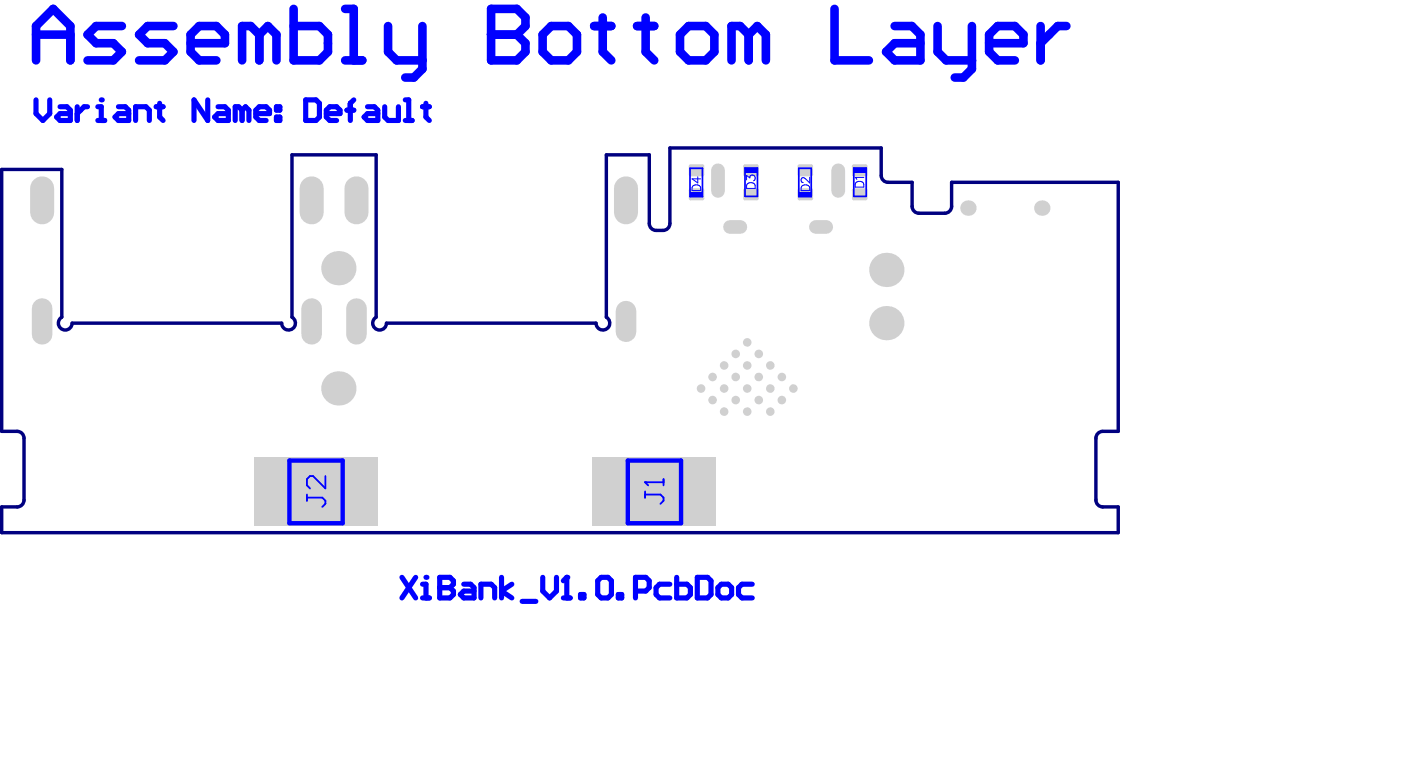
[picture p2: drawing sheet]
<svg xmlns="http://www.w3.org/2000/svg" width="272mm" height="147mm" viewBox="0 0 272 147" stroke-linecap="round" stroke-linejoin="round" font-family="sans-serif">
<path d="M.3 32.8h11.7v28.7a1.33 1.33 0 0 0 0 2.3 1.33 1.33 0 0 0 2-1.2h40.6a1.33 1.33 0 0 0 2 1.2 1.33 1.33 0 0 0 0-2.3v-31.5h16.3v31.5a1.33 1.33 0 0 0 0 2.3 1.33 1.33 0 0 0 2-1.2h40.7a1.33 1.33 0 0 0 2 1.2 1.33 1.33 0 0 0 0-2.3v-31.5h8.3v13.3a1.33 1.33 0 0 0 1.3 1.3h1.4a1.33 1.33 0 0 0 1.3-1.3v-14.6h41v5.3a1.33 1.33 0 0 0 1.3 1.3h4.6v4.7a1.33 1.33 0 0 0 1.4 1.3h5a1.33 1.33 0 0 0 1.3-1.3v-4.7h32.3v48.3h-3a1.33 1.33 0 0 0-1.3 1.3v12a1.33 1.33 0 0 0 1.3 1.3h3v5h-216.5v-5h3a1.33 1.33 0 0 0 1.4-1.3v-12a1.33 1.33 0 0 0-1.4-1.3h-3z" fill="none" stroke="#000080" stroke-width=".66"/>
<g fill="#d0d0d0">
<circle cx="140.4" cy="70.8" r=".83"/>
<circle cx="144.9" cy="66.3" r=".83"/>
<circle cx="135.9" cy="75.3" r=".83"/>
<circle cx="142.6" cy="68.6" r=".83"/>
<circle cx="138.2" cy="73.1" r=".83"/>
<circle cx="149.4" cy="70.8" r=".83"/>
<circle cx="153.8" cy="75.3" r=".83"/>
<circle cx="151.6" cy="73.1" r=".83"/>
<circle cx="147.1" cy="68.6" r=".83"/>
<circle cx="149.4" cy="79.8" r=".83"/>
<circle cx="151.6" cy="77.5" r=".83"/>
<circle cx="140.4" cy="79.8" r=".83"/>
<circle cx="138.2" cy="77.5" r=".83"/>
<circle cx="142.6" cy="73.1" r=".83"/>
<circle cx="144.9" cy="70.8" r=".83"/>
<circle cx="140.4" cy="75.3" r=".83"/>
<circle cx="144.9" cy="75.3" r=".83"/>
<circle cx="147.1" cy="73.1" r=".83"/>
<circle cx="142.6" cy="77.5" r=".83"/>
<circle cx="147.1" cy="77.5" r=".83"/>
<circle cx="149.4" cy="75.3" r=".83"/>
<circle cx="144.9" cy="79.8" r=".83"/>
</g>
<path d="M141.5 44h2" fill="none" stroke="#d0d0d0" stroke-width="2.7"/>
<g fill="#d0d0d0">
<circle cx="202" cy="40.3" r="1.5"/>
<circle cx="187.7" cy="40.3" r="1.5"/>
</g>
<path d="M139.2 33v4M162.5 33v4M158.2 44h2" fill="none" stroke="#d0d0d0" stroke-width="2.7"/>
<path d="M60.4 59.8v5M69.1 59.8v5M121.4 60.3v4" fill="none" stroke="#d0d0d0" stroke-width="4"/>
<path d="M60.4 36.5v4.7M121.4 36.5v4.7" fill="none" stroke="#d0d0d0" stroke-width="4.7"/>
<circle cx="65.6" cy="75.3" r="3.3" fill="#d0d0d0"/>
<path d="M69.1 36.5v4.7" fill="none" stroke="#d0d0d0" stroke-width="4.7"/>
<g fill="#d0d0d0">
<circle cx="65.6" cy="52" r="3.3"/>
<circle cx="171.9" cy="62.6" r="3.3"/>
<circle cx="171.9" cy="52.3" r="3.3"/>
</g>
<path d="M8.2 59.8v5" fill="none" stroke="#d0d0d0" stroke-width="4"/>
<path d="M8.2 36.5v4.7" fill="none" stroke="#d0d0d0" stroke-width="4.7"/>
<g fill="#d0d0d0">
<path d="M154.6 36.8l.4-.3h2.3l.3 .3v1.7l-.3 .3h-2.3l-.4-.3z" fill-rule="evenodd"/>
<path d="M133.6 36.8l.3-.3h2.3l.3 .3v1.7l-.3 .3h-2.3l-.3-.3z" fill-rule="evenodd"/>
<path d="M154.6 32.2l.4-.4h2.3l.3 .4v1.6l-.3 .4h-2.3l-.4-.4z" fill-rule="evenodd"/>
<path d="M133.6 32.2l.3-.4h2.3l.3 .4v1.6l-.3 .4h-2.3l-.3-.4z" fill-rule="evenodd"/>
<path d="M144.1 36.8l.3-.3h2.3l.4 .3v1.7l-.4 .3h-2.3l-.3-.3z" fill-rule="evenodd"/>
<path d="M165.2 36.8l.3-.3h2.3l.4 .3v1.7l-.4 .3h-2.3l-.3-.3z" fill-rule="evenodd"/>
<path d="M144.1 32.2l.3-.4h2.3l.4 .4v1.6l-.4 .4h-2.3l-.3-.4z" fill-rule="evenodd"/>
<path d="M165.5 31.8h2.3l.4 .4v1.6l-.4 .4h-2.3l-.3-.4v-1.6z" fill-rule="evenodd"/>
<path d="M114.9 88.6h24v13.3h-24z" fill-rule="evenodd"/>
<path d="M49.3 88.6h24v13.3h-24z" fill-rule="evenodd"/>
</g>
<g fill="#d0d0d0">
<path d="M155 38.5v.3zM154.6 38.5h.4v.3z"/>
<path d="M157.3 38.5h.3zM157.3 38.5h.3l-.3 .3z"/>
<path d="M157.3 36.5v.3zM157.3 36.5l.3 .3h-.3z"/>
<path d="M154.6 36.8h.4zM154.7 36.7l.3-.2v.3h-.4z"/>
<path d="M133.9 38.5v.3zM133.6 38.5h.3v.3z"/>
<path d="M136.2 38.5h.3zM136.2 38.5h.3l-.3 .3z"/>
<path d="M136.2 36.5v.3zM136.2 36.5l.3 .3h-.3z"/>
<path d="M133.6 36.8h.3zM133.6 36.7l.3-.2v.3h-.3z"/>
<path d="M155 33.8v.4zM154.6 33.8h.4v.4z"/>
<path d="M157.3 33.8h.3zM157.3 33.8h.3l-.3 .4z"/>
<path d="M157.3 31.8v.4zM157.3 31.8l.3 .4h-.3z"/>
<path d="M154.6 32.2h.4zM154.7 32l.3-.2v.4h-.4z"/>
<path d="M133.9 33.8v.4zM133.6 33.8h.3v.4z"/>
<path d="M136.2 33.8h.3zM136.2 33.8h.3l-.3 .4z"/>
<path d="M136.2 31.8v.4zM136.2 31.8l.3 .4h-.3z"/>
<path d="M133.6 32.2h.3zM133.6 32l.3-.2v.4h-.3z"/>
<path d="M146.7 36.5v.3zM146.7 36.5l.4 .3h-.4z"/>
<path d="M144.1 36.8h.3zM144.1 36.7l.3-.2v.3h-.3z"/>
<path d="M144.4 38.5v.3zM144.1 38.5h.3v.3z"/>
<path d="M146.7 38.5h.4zM146.7 38.5h.4l-.4 .3z"/>
<path d="M167.8 36.5v.3zM167.8 36.5l.4 .3h-.4z"/>
<path d="M165.2 36.8h.3zM165.2 36.7l.3-.2v.3h-.3z"/>
<path d="M165.5 38.5v.3zM165.2 38.5h.3v.3z"/>
<path d="M167.8 38.5h.4zM167.8 38.5h.4l-.4 .3z"/>
<path d="M146.7 31.8v.4zM146.7 31.8l.4 .4h-.4z"/>
<path d="M144.1 32.2h.3zM144.1 32l.3-.2v.4h-.3z"/>
<path d="M144.4 33.8v.4zM144.1 33.8h.3v.4z"/>
<path d="M146.7 33.8h.4zM146.7 33.8h.4l-.4 .4z"/>
<path d="M167.8 31.8v.4zM167.8 31.8l.4 .4h-.4z"/>
<path d="M165.2 32.2h.3zM165.2 32l.3-.2v.4h-.3z"/>
<path d="M165.5 33.8v.4zM165.2 33.8h.3v.4z"/>
<path d="M167.8 33.8h.4zM167.8 33.8h.4l-.4 .4z"/>
</g>
<path d="M133.8 32.6h2.4v5.5h-2.4zM144.4 32.6h2.5v5.5h-2.5zM154.9 32.6h2.4v5.5h-2.4zM165.5 32.6h2.5v5.4h-2.5z" fill="none" stroke="#00f" stroke-width=".33"/>
<path d="M56.1 89.2h10.3v12.2h-10.3zM121.7 89.2h10.4v12.2h-10.4z" fill="none" stroke="#00f" stroke-width=".84"/>
<g fill="#00f">
<path d="M154.9 37.2h2.4v.9h-2.4z" fill-rule="evenodd"/>
<path d="M133.8 37.2h2.4v.9h-2.4z" fill-rule="evenodd"/>
<path d="M165.5 32.6h2.5v.9h-2.5z" fill-rule="evenodd"/>
<path d="M144.4 32.6h2.5v.9h-2.5z" fill-rule="evenodd"/>
</g>
<path d="M134.3 36.1a.93 .93 0 0 1 1.5 .3v.5h-1.6zM135.3 34.3v1.2l-1.1-.8h1.6M144.8 34.9v-.9l.6 .5a.55 .55 0 0 1 .9-.4 .55 .55 0 0 1-.2 .9M144.8 35.7a.93 .93 0 0 1 1.6 .3v.5h-1.6zM155.4 36.1a.93 .93 0 0 1 1.6 .3v.5h-1.7zM157 34.3v1.2l-.8-.8a.52 .52 0 0 0-.7-.2l-.2 .6 .4 .3M165.9 35.5a.93 .93 0 0 1 1.6 .2v.6h-1.7zM167.5 34.4h-1.7l.3 .4" fill="none" stroke="#00f" stroke-width=".19"/>
<path d="M125.1 95.2v1.2M125.1 95.8h3l.6 .6v.6l-.6 .6M125.1 93.4h3.6M128.7 92.9v1.1" fill="none" stroke="#00f" stroke-width=".36"/>
<circle cx="125.1" cy="93.4" r=".18" fill="#00f"/>
<path d="M125.1 93.4l.6 .6" fill="none" stroke="#00f" stroke-width=".36"/>
<path d="M7 19.4v2.6l1.3 1.3 1.3-1.3v-2.6M11.6 20.7h1.4l.6 .6v2h-2l-.6-.6 .6-.7h2M15 20.7v2.6M17 20.7h-.7l-1.3 1.3M19 20.7h.6v2.6M19 23.3h1.3" fill="none" stroke="#00f" stroke-width="1"/>
<circle cx="19.6" cy="19.4" r=".5" fill="#00f"/>
<g fill="none" stroke="#00f" stroke-width="1">
<path d="M40.3 19.4v3.9l-2.7-3.9v3.9M23 20.7h1.3l.7 .6v2h-2l-.7-.6 .7-.7h2M26.3 23.3v-2.6h2l.7 .6v2M30.3 20.7h1.3M31 20v2.7l.6 .6M42.3 20.7h1.3l.7 .6v2h-2l-.7-.6 .7-.7h2M46.9 21.3l-.6-.6h-.7v2.6M46.9 21.3v2M46.9 21.3l.7-.6 .7 .6v2M49.6 22h2.7v-.7l-.7-.6h-1.3l-.7 .6v1.4l.7 .6h1.3M53.6 20.7h.7v.6h-.7zM53.6 22.7h.7v.6h-.7z"/>
<path d="M77.9 111.9l2.7 4M80.6 111.9l-2.7 4M81.9 115.9h1.4M81.9 113.2h.7v2.7"/>
</g>
<circle cx="82.6" cy="111.9" r=".5" fill="#00f"/>
<path d="M85.3 111.9v4h2l.6-.7v-.7l-.6-.6h-2" fill="none" stroke="#00f" stroke-width="1"/>
<circle cx="85.3" cy="113.9" r=".5" fill="#00f"/>
<path d="M85.3 111.9h2l.6 .6v.7l-.6 .7h-2M89.9 113.2h1.3l.7 .7v2h-2l-.6-.7 .6-.7h2M93.2 115.9v-2.7h2l.7 .7v2M97.2 111.9v4M99.2 113.2l-2 1.3 2 1.4M101.2 116.5h2.7M105.2 111.9v2.6l1.4 1.4 1.3-1.4v-2.6M109.2 115.9h1.4M109.9 111.9v4" fill="none" stroke="#00f" stroke-width="1"/>
<circle cx="109.9" cy="111.9" r=".5" fill="#00f"/>
<g fill="none" stroke="#00f" stroke-width="1">
<path d="M59.3 19.4h2l.6 .6v2.7l-.6 .6h-2zM68.6 19.4l-.7 .6v3.3M78.6 19.4h.6v3.9M63.3 22h2.6v-.7l-.6-.6h-1.4l-.6 .6v1.4l.6 .6h1.4M67.3 21.3h1.3M71.3 20.7h1.3l.7 .6v2h-2l-.7-.6 .7-.7h2M74.6 20.7v2l.7 .6h2v-2.6M78.6 23.3h1.3M81.9 20.7h1.3M82.6 20v2.7l.6 .6M109.9 111.9l-.7 .6M112.6 115.2h.6v.7h-.6z"/>
<path d="M115.9 112.5l.7-.6h1.3l.6 .6v2.7l-.6 .7h-1.3l-.7-.7zM119.9 115.2h.6v.7h-.6zM123.2 114.5h2l.7-.6v-1.4l-.7-.6h-2v4M129.9 113.2h-2l-.7 .7v1.3l.7 .7h2M131.2 111.9v4h2l.7-.7v-1.3l-.7-.7h-2M135.2 111.9h2l.7 .6v2.7l-.7 .7h-2zM139.2 113.9l.7-.7h1.3l.7 .7v1.3l-.7 .7h-1.3l-.7-.7zM145.9 113.2h-2l-.7 .7v1.3l.7 .7h2"/>
</g>
<path d="M59.5 95.8v1.2M59.5 96.4h3l.6 .6v.6l-.6 .6M63.1 92.3v2.3l-2.4-2.3h-.6l-.6 .5v1.2l.6 .6" fill="none" stroke="#00f" stroke-width=".36"/>
<g fill="none" stroke="#00f" stroke-width="1.7">
<path d="M7 11.7v-6.7l3.3-3.3 3.3 3.3v6.7M7 6.7h6.6M23.6 5h-5l-1.6 1.7 1.6 1.7h3.4l1.6 1.6-1.6 1.7h-5M33.6 5h-5l-1.6 1.7 1.6 1.7h3.4l1.6 1.6-1.6 1.7h-5M37 8.4h6.6v-1.7l-1.7-1.7h-3.3l-1.6 1.7v3.3l1.6 1.7h3.3M50.3 6.7l-1.7-1.7h-1.7v6.7M50.3 6.7v5M50.3 6.7l1.6-1.7 1.7 1.7v5M56.9 1.7v10h5l1.7-1.7v-3.3l-1.7-1.7h-5M66.9 11.7h3.3M66.9 1.7h1.7v10M75.2 5v5l1.7 1.7h5"/>
<path d="M81.9 5v8.4l-1.7 1.6h-1.6M95.2 1.7v10h5l1.7-1.7v-1.6l-1.7-1.7h-5"/>
</g>
<circle cx="95.2" cy="6.7" r=".83" fill="#00f"/>
<g fill="none" stroke="#00f" stroke-width="1.7">
<path d="M95.2 1.7h5l1.7 1.7v1.6l-1.7 1.7h-5M105.2 6.7l1.7-1.7h3.3l1.7 1.7v3.3l-1.7 1.7h-3.3l-1.7-1.7zM115.2 5h3.3M116.9 3.4v6.6l1.6 1.7M123.5 5h3.4M125.2 3.4v6.6l1.7 1.7M131.8 6.7l1.7-1.7h3.3l1.7 1.7v3.3l-1.7 1.7h-3.3l-1.7-1.7zM145.2 6.7l-1.7-1.7h-1.7v6.7M145.2 6.7v5M145.2 6.7l1.6-1.7 1.7 1.7v5M161.8 1.7v10h6.7M173.5 5h3.3l1.7 1.7v5h-5l-1.7-1.7 1.7-1.6h5"/>
<path d="M181.8 5v5l1.7 1.7h4.9M188.4 5v8.4l-1.6 1.6h-1.7M191.8 8.4h6.6v-1.7l-1.6-1.7h-3.4l-1.6 1.7v3.3l1.6 1.7h3.4M201.8 5v6.7M206.8 5h-1.7l-3.3 3.4"/>
</g>
</svg>
